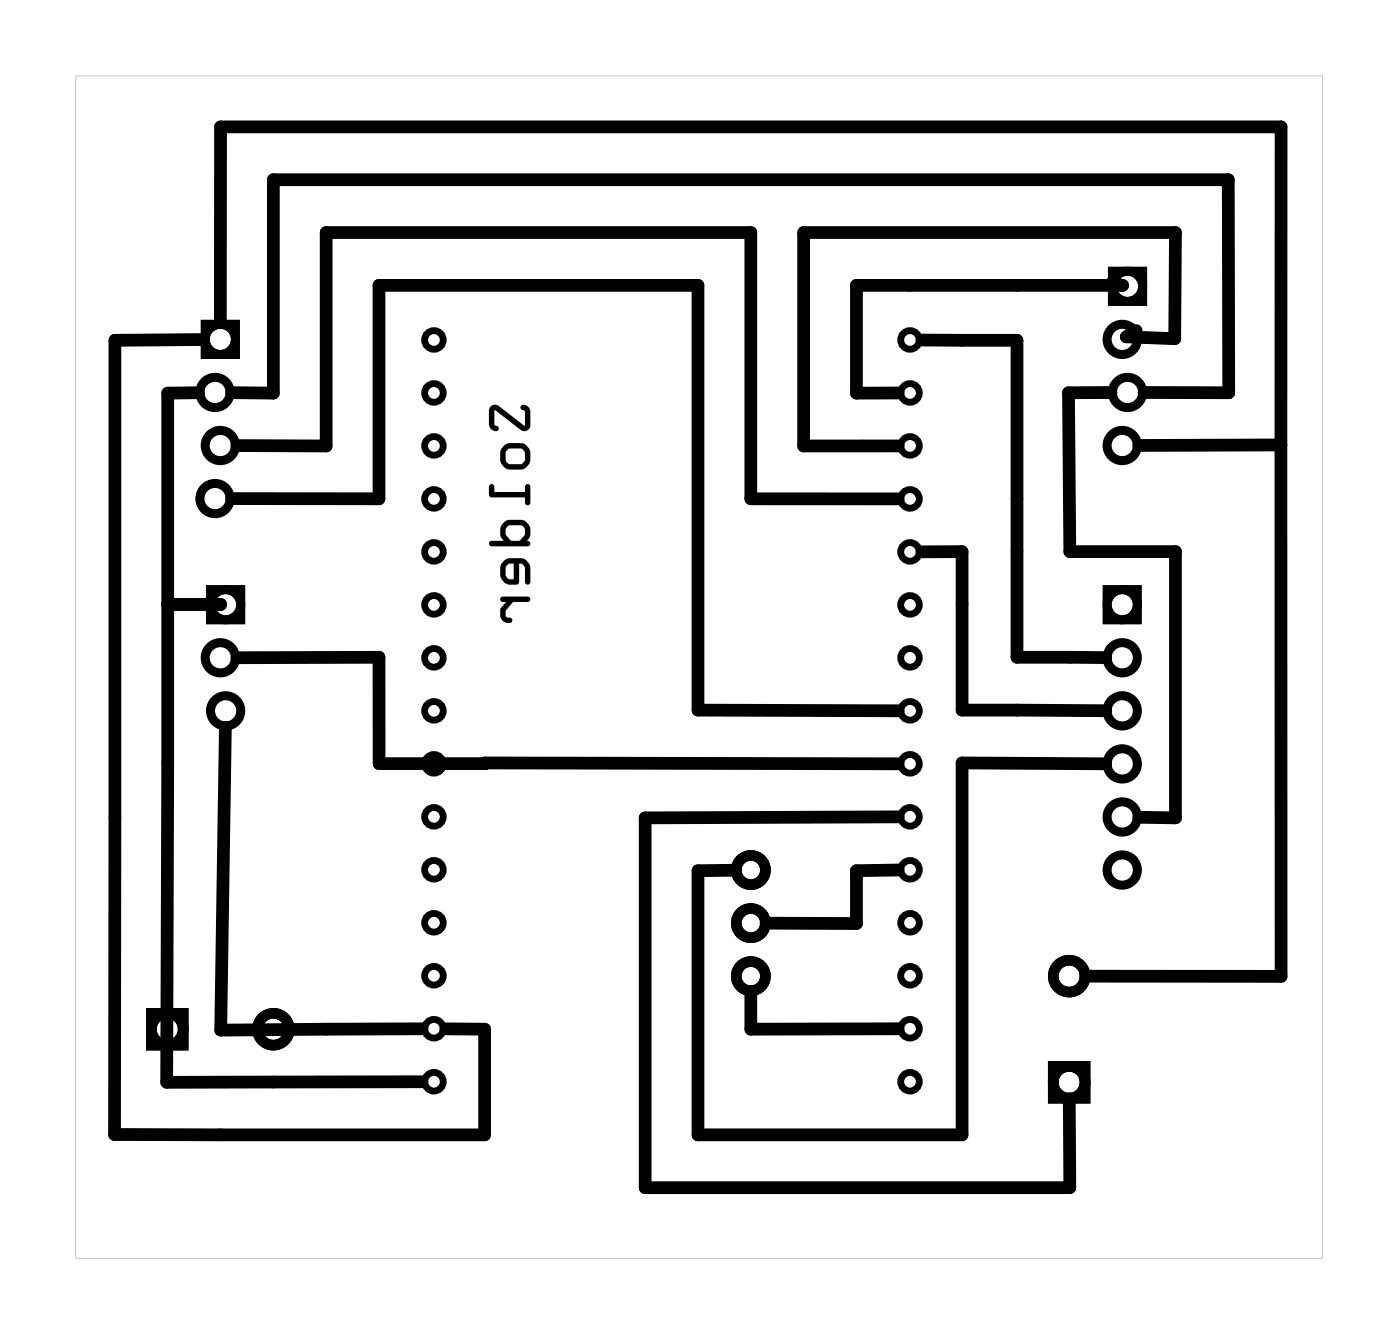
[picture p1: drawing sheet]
<svg xmlns="http://www.w3.org/2000/svg" width="67mm" height="64mm" viewBox="0 0 67 64" stroke-linecap="round" stroke-linejoin="round" font-family="sans-serif">
<g fill="#000">
<path d="M3.6 3.6h59.7v56.6h-59.7zM3.6 3.6v56.6h59.7v-56.6z"/>
<path d="M9.6 15.3h1.9v1.9h-1.9zM10 16.2a.55 .55 0 0 0 1.1 0 .55 .55 0 0 0-1.1 0z"/>
<path d="M23.5 19.5l-.1 .2v.6a.29 .29 0 0 0 .2 .3 .29 .29 0 0 0 .3 0l-.1-.2-.1-.1v-.7l1.4 1 .3-.1v-.8a.29 .29 0 0 0-.2-.3 .29 .29 0 0 0-.3 .1l.1 .1 .1 .1v.7l-1.2-1h-.2zM24.1 21.3v.1a.64 .64 0 0 0-.2 .6l.2 .3a1.02 1.02 0 0 0 .9 .2l.1-.1 .3-.3v-.5l-.2-.3a1.05 1.05 0 0 0-.9-.1zM24.3 21.5h.7l.1 .2v.4l-.2 .1h-.6l-.1-.2v-.4zM23.4 23.2v.5l.1 .1h1.6v.3a.13 .13 0 0 0 .2 .1 .13 .13 0 0 0 .1-.1v-.8a.13 .13 0 0 0-.1-.1 .13 .13 0 0 0-.2 .1v.2h-1.4v-.2zM24.1 25a.58 .58 0 0 0-.1 .7l.1 .2h-.6a.13 .13 0 0 0-.1 .1 .13 .13 0 0 0 .1 .1h1.8a.13 .13 0 0 0 .1-.1 .13 .13 0 0 0-.2-.1l.2-.4v-.3l-.2-.2a1.07 1.07 0 0 0-.9-.1zM24.3 25.2h.7l.1 .1v.3l-.2 .3h-.4l-.3-.3v-.3zM24.1 26.8v.1a.63 .63 0 0 0-.2 .6l.2 .3a.68 .68 0 0 0 .7 .1l.1-.9h.1l.1 .2v.7a.13 .13 0 0 0 .2 .1 .13 .13 0 0 0 .1-.1v-.8l-.2-.2a1.05 1.05 0 0 0-.9-.2zM24.3 27h.3v.7h-.3l-.1-.1v-.4zM24 28.6v.2h.2l-.2 .3a.47 .47 0 0 0 0 .5 .47 .47 0 0 0 .4 .2 .15 .15 0 0 0 .1-.2 .15 .15 0 0 0-.2 0l-.1-.4 .4-.4h.7a.13 .13 0 0 0 .1-.1 .13 .13 0 0 0-.1-.1z"/>
<path d="M23.5 19.5l-.1 .2v.6a.29 .29 0 0 0 .2 .3 .29 .29 0 0 0 .3 0l-.1-.2-.1-.1v-.7l1.4 1 .3-.1v-.8a.29 .29 0 0 0-.2-.3 .29 .29 0 0 0-.3 .1l.1 .1 .1 .1v.7l-1.2-1h-.2zM23.5 19.5l.2-.1h.2l1.2 1v-.7a.15 .15 0 0 1-.2-.2 .15 .15 0 0 1 .1-.1 .35 .35 0 0 1 .4 .3v.8l-.2 .1h-.3l-1.2-1v.8a.15 .15 0 0 1 .2 .1 .15 .15 0 0 1-.1 .1 .35 .35 0 0 1-.4-.3v-.6zM24.1 21.3v.1a.64 .64 0 0 0-.1 .6l.1 .3a1.02 1.02 0 0 0 .9 .2l.1-.1 .3-.3v-.5l-.2-.3a1.05 1.05 0 0 0-.9-.1zM24.1 21.3l.2-.1a1.05 1.05 0 0 1 .9 .1l.2 .3v.5l-.3 .3-.1 .1a1.02 1.02 0 0 1-.9-.2l-.1-.2-.1-.4zM24.3 21.5h.7l.1 .2v.4l-.2 .1h-.6l-.1-.2v-.4zM24.3 21.5l-.1 .1v.4l.1 .2h.6l.2-.1v-.4l-.1-.2zM23.4 23.2v.5l.1 .1h1.6v.3a.13 .13 0 0 0 .2 .1 .13 .13 0 0 0 .1-.1v-.8a.13 .13 0 0 0-.1-.1 .13 .13 0 0 0-.2 .1v.3h-1.4v-.3zM23.4 23.2l.3 .1v.2h1.4v-.2a.13 .13 0 0 1 .2-.1 .13 .13 0 0 1 .1 .1v.8a.13 .13 0 0 1-.1 .1 .13 .13 0 0 1-.2-.1v-.3h-1.6l-.1-.1zM24.1 25l-.2 .4 .1 .3 .1 .2h-.6a.13 .13 0 0 0-.1 .1 .13 .13 0 0 0 .1 .1h1.8a.13 .13 0 0 0 .1-.1 .13 .13 0 0 0-.2-.1l.2-.4v-.3l-.2-.2a1.07 1.07 0 0 0-.9-.1zM24.1 25l.2-.1a1.07 1.07 0 0 1 .9 .1l.2 .2v.3l-.2 .4a.13 .13 0 0 1 .2 .1 .13 .13 0 0 1-.1 .1h-1.8a.13 .13 0 0 1-.1-.1 .13 .13 0 0 1 .1-.1h.6l-.1-.2-.1-.3zM24.3 25.2h.7l.1 .1v.3l-.2 .3h-.4l-.3-.3v-.3zM24.3 25.2l-.1 .1v.3l.3 .3h.4l.2-.3v-.3l-.1-.1zM24.1 26.8v.1a.63 .63 0 0 0-.1 .6l.1 .3a.68 .68 0 0 0 .7 .1l.1-.9h.1l.1 .1v.8a.13 .13 0 0 0 .2 .1 .13 .13 0 0 0 .1-.1v-.8l-.2-.2a1.05 1.05 0 0 0-.9-.2zM24.1 26.8l.2-.1a1.05 1.05 0 0 1 .9 .2l.2 .2v.8a.13 .13 0 0 1-.1 .1 .13 .13 0 0 1-.2-.1v-.7l-.2-.2-.1 .9-.4 .1-.3-.1-.1-.3-.1-.4zM24.3 27h.3v.7h-.3l-.1-.1v-.4zM24.3 27l-.1 .2v.4l.1 .1h.3v-.7zM24 28.6v.2h.2l-.2 .3a.52 .52 0 0 0 .4 .7 .14 .14 0 0 0 .1-.2 .14 .14 0 0 0-.2 0l-.1-.1v-.3l.4-.4h.7a.13 .13 0 0 0 .1-.1 .13 .13 0 0 0-.1-.1zM24 28.6h1.3a.13 .13 0 0 1 .1 .1 .13 .13 0 0 1-.1 .1h-.7l-.4 .4v.3a.2 .2 0 0 1 .3 .1 .2 .2 0 0 1 0 .2 .46 .46 0 0 1-.5-.2 .46 .46 0 0 1 0-.5l.2-.3h-.2z"/>
<path d="M53 12.8h1.9v1.8h-1.9zM53.5 13.7a.51 .51 0 0 0 1 0 .51 .51 0 0 0-1 0z"/>
<path d="M9.9 28h1.8v1.9h-1.8zM10.3 28.9a.51 .51 0 0 0 1 0 .51 .51 0 0 0-1 0z"/>
<path d="M52.8 28h1.9v1.9h-1.9zM53.2 28.9a.51 .51 0 0 0 1 0 .51 .51 0 0 0-1 0z"/>
</g>
<g fill="none" stroke="#000" stroke-width=".32">
<circle cx="20.8" cy="16.3" r=".45"/>
<circle cx="20.8" cy="18.8" r=".45"/>
<circle cx="43.6" cy="16.3" r=".45"/>
<circle cx="43.6" cy="18.8" r=".45"/>
<circle cx="20.8" cy="36.6" r=".45"/>
<circle cx="20.8" cy="29" r=".45"/>
<circle cx="20.8" cy="34" r=".45"/>
<circle cx="20.8" cy="31.5" r=".45"/>
<circle cx="20.8" cy="26.4" r=".45"/>
<circle cx="20.8" cy="21.3" r=".45"/>
<circle cx="20.8" cy="39.1" r=".45"/>
<circle cx="20.8" cy="23.9" r=".45"/>
<circle cx="43.6" cy="36.6" r=".45"/>
<circle cx="43.6" cy="29" r=".45"/>
<circle cx="43.6" cy="31.5" r=".45"/>
<circle cx="43.6" cy="34" r=".45"/>
<circle cx="43.6" cy="26.4" r=".45"/>
<circle cx="43.6" cy="21.3" r=".45"/>
<circle cx="43.6" cy="39.1" r=".45"/>
<circle cx="43.6" cy="23.9" r=".45"/>
<circle cx="20.8" cy="44.2" r=".45"/>
<circle cx="20.8" cy="51.8" r=".45"/>
<circle cx="20.8" cy="41.6" r=".45"/>
<circle cx="20.8" cy="49.2" r=".45"/>
<circle cx="20.8" cy="46.7" r=".45"/>
<circle cx="43.6" cy="41.6" r=".45"/>
<circle cx="43.6" cy="44.2" r=".45"/>
<circle cx="43.6" cy="46.7" r=".45"/>
<circle cx="43.6" cy="51.8" r=".45"/>
<circle cx="43.6" cy="49.2" r=".45"/>
</g>
<g fill="none" stroke="#000" stroke-width=".43">
<circle cx="10.3" cy="18.8" r=".72"/>
<circle cx="10.5" cy="16.2" r=".72"/>
<circle cx="53.7" cy="16.2" r=".72"/>
<circle cx="54" cy="13.7" r=".72"/>
<circle cx="54" cy="18.8" r=".72"/>
<circle cx="10.3" cy="23.9" r=".72"/>
<circle cx="10.5" cy="31.5" r=".72"/>
<circle cx="10.5" cy="21.3" r=".72"/>
<circle cx="10.8" cy="28.9" r=".72"/>
<circle cx="10.8" cy="34" r=".72"/>
<circle cx="53.7" cy="31.5" r=".72"/>
<circle cx="53.7" cy="28.9" r=".72"/>
<circle cx="53.7" cy="39.1" r=".72"/>
<circle cx="53.7" cy="34" r=".72"/>
<circle cx="53.7" cy="36.6" r=".72"/>
<circle cx="53.7" cy="21.3" r=".72"/>
<circle cx="53.7" cy="41.6" r=".72"/>
</g>
<g fill="none" stroke="#000" stroke-width=".51">
<path d="M7.2 48.5h1.6v1.5h-1.6zM50.4 51h1.6v1.6h-1.6z"/>
<circle cx="8" cy="49.3" r=".76"/>
<circle cx="13.1" cy="49.3" r=".76"/>
<circle cx="35.9" cy="46.7" r=".7"/>
<circle cx="35.9" cy="41.6" r=".7"/>
<circle cx="35.9" cy="44.2" r=".7"/>
<circle cx="51.2" cy="46.7" r=".76"/>
<circle cx="51.2" cy="51.8" r=".76"/>
</g>
<g fill="none" stroke="#000" stroke-width=".61">
<path d="M9.5 18.8h-1.5v33h12.2M9.8 16.3h-4.3v38h17.7v-5l-1.9-.1M10.5 15.5l.1-9.4h50.7v40.6h-9.3M44.1 16.3h4.6v15.2h4.2M53.2 18.8h-2v7.6h5.1v12.7h-1.8M53.2 13.6l.5 .1h-12.7v5.1h2M54.4 15.8l-.5 .3 2.3 .1 .1-5.1h-17.8v10.2h4.5M54.8 18.8h4v-10.2h-45.7v10.2h-2M10 28.9h.6h-2.6M10.8 34.8l-.2 14.5 9.6-.1M11.1 23.9h7v-10.2h15.3v20.3h9.6M11.3 21.3h4.3v-10.2h20.3v12.8h7.1"/>
<path d="M11.3 31.5h6.8l.1 5.1h24.8M43 39.1h-12.1v17.7h20.3v-4.2M44.1 26.4h2v7.6h6.8M52.9 36.6l-6.8-.1v17.8h-12.7v-12.6h1.8M61.3 21.3h-6.8M35.9 47.5v1.8l7.1-.1M43 41.6l-2 .1v2.5h-4.3"/>
</g>
</svg>
